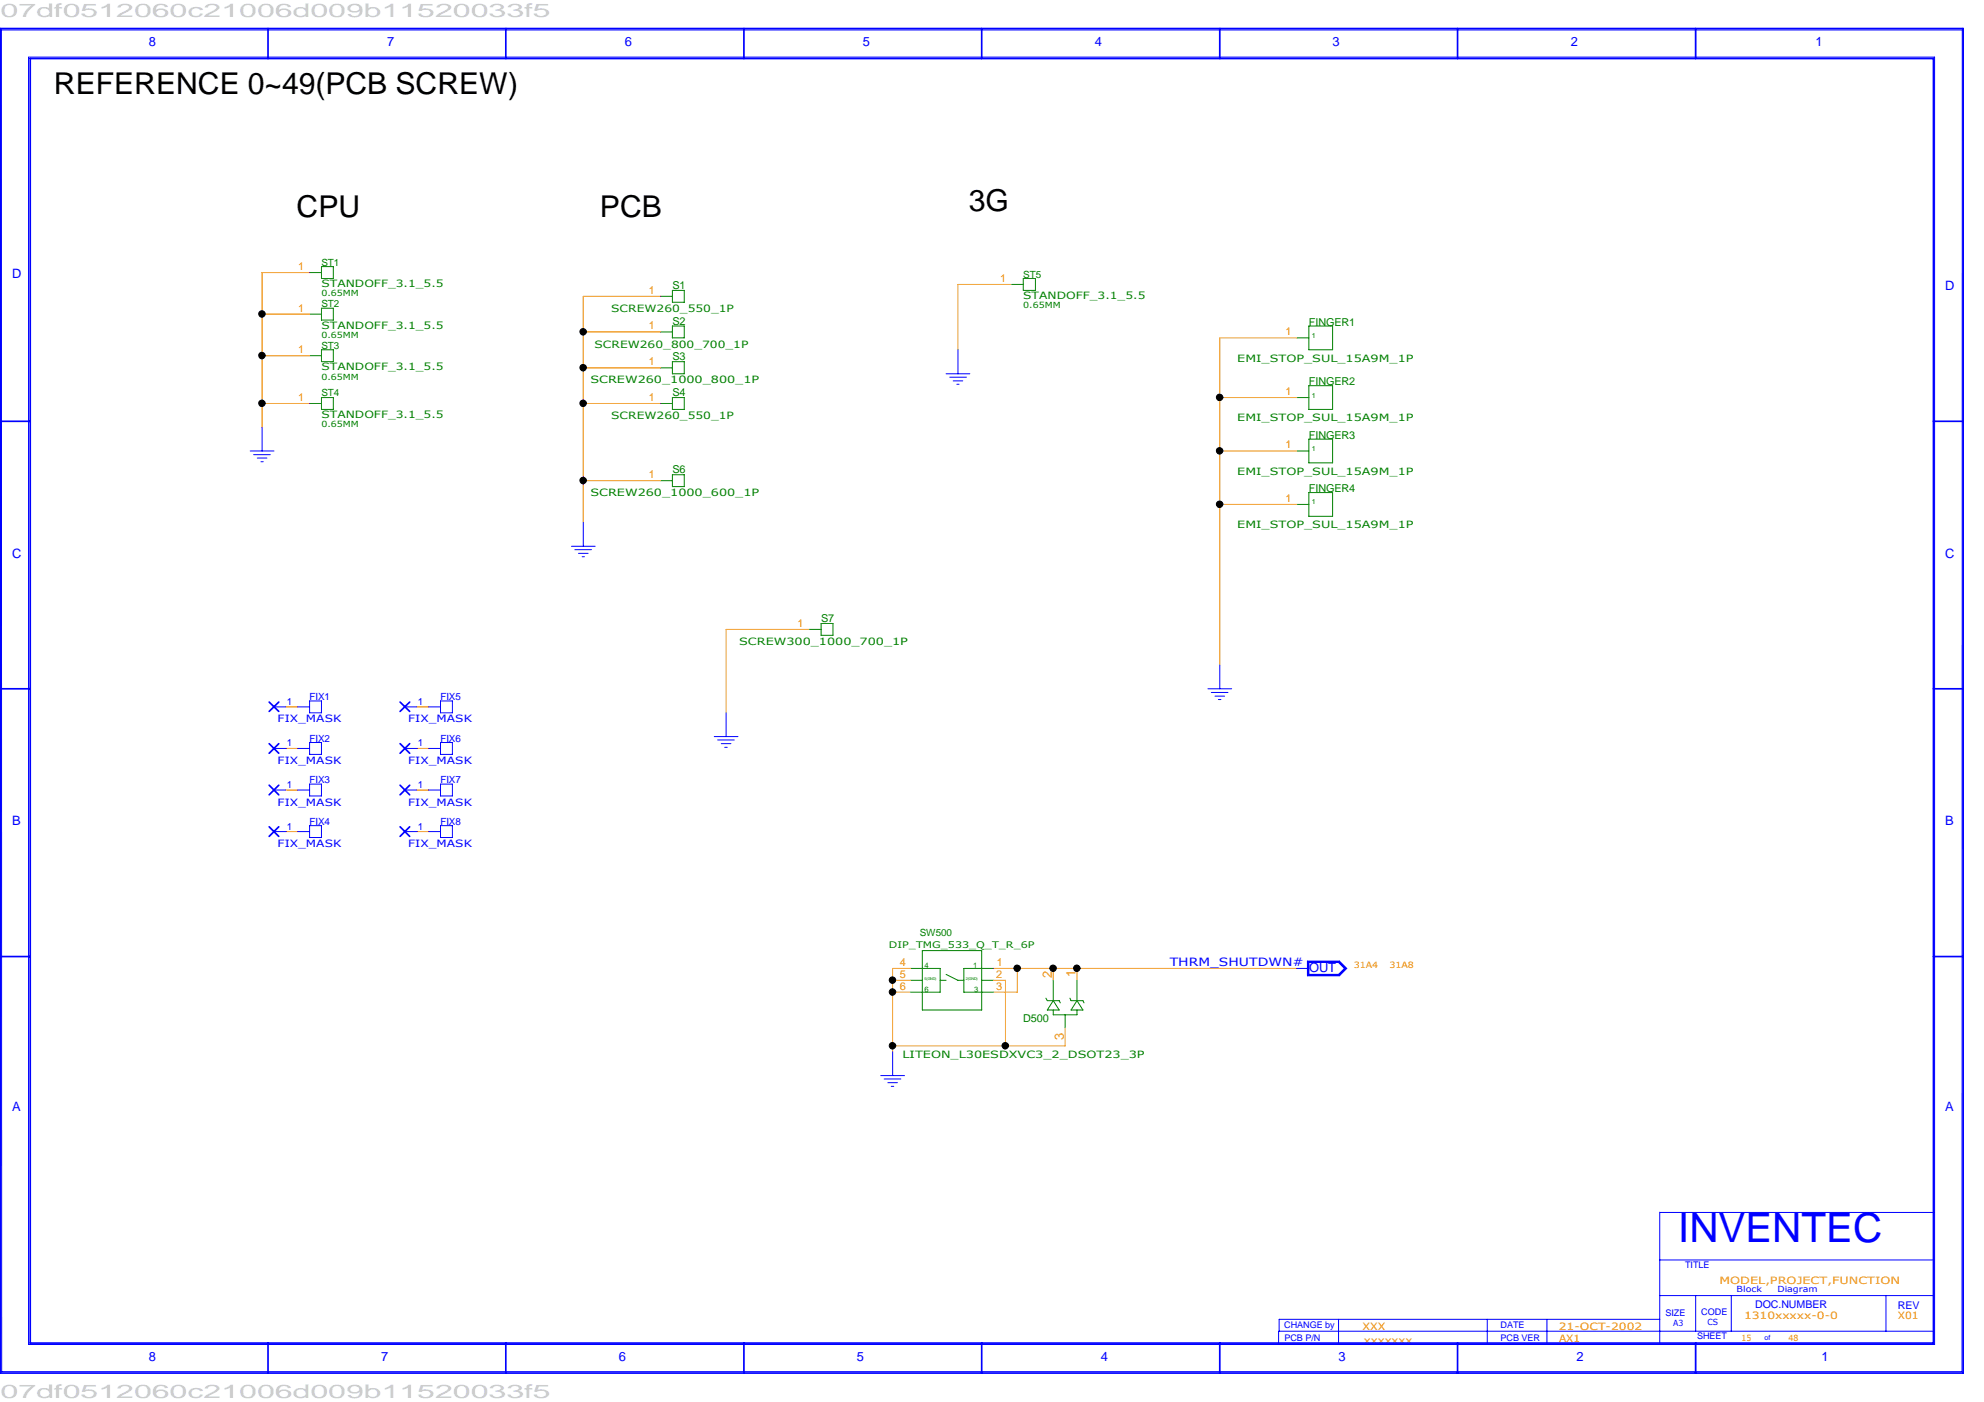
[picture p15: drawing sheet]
<svg xmlns="http://www.w3.org/2000/svg" width="297mm" height="210mm" viewBox="0 0 297 210" stroke-linecap="round" stroke-linejoin="round" font-family="sans-serif">
<defs><g id="words">
<text font-size="6.1" fill="#00f" x="251.2" y="186">INVENTEC</text>
<g font-size="4.5">
<text x="8.1" y="14.1">REFERENCE 0~49(PCB SCREW)</text>
<text x="44.4" y="32.4">CPU</text>
<text x="89.8" y="32.4">PCB</text>
<text x="145" y="31.5">3G</text>
</g>
<g font-size="2.8" fill="#cdcdcd">
<text x=".1" y="2.5">07df0512060c21006d009b11520033f5</text>
<text x=".1" y="209.3">07df0512060c21006d009b11520033f5</text>
</g>
<g font-size="1.9" fill="#00f">
<text x="22.3" y="6.9">8</text>
<text x="58" y="6.9">7</text>
<text x="93.6" y="6.9">6</text>
<text x="129.2" y="6.9">5</text>
<text x="163.9" y="6.9">4</text>
<text x="199.5" y="6.9">3</text>
<text x="235.2" y="6.9">2</text>
<text x="271.8" y="6.9">1</text>
<text x="1.8" y="41.7">D</text>
<text x="291.2" y="43.4">D</text>
<text x="1.8" y="83.5">C</text>
<text x="291.2" y="83.5">C</text>
<text x="1.8" y="123.6">B</text>
<text x="291.2" y="123.6">B</text>
<text x="196" y="145.5">OUT</text>
<text x="1.8" y="166.3">A</text>
<text x="291.2" y="166.3">A</text>
<text x="22.3" y="203.7">8</text>
<text x="57.1" y="203.7">7</text>
<text x="92.7" y="203.7">6</text>
<text x="128.3" y="203.7">5</text>
<text x="164.8" y="203.7">4</text>
<text x="200.4" y="203.7">3</text>
<text x="236" y="203.7">2</text>
<text x="272.7" y="203.7">1</text>
</g>
<g font-size="1.9" fill="#ff8c00">
<text x="157.5" y="146.4" transform="rotate(-90 157.5 146.4)">2</text>
<text x="161" y="146.3" transform="rotate(-90 161 146.3)">1</text>
<text x="159.3" y="155.7" transform="rotate(-90 159.3 155.7)">3</text>
</g>
<text font-size="1.7" fill="#00f" x="175.1" y="144.7">THRM_SHUTDWN#</text>
<g font-size="1.6" fill="#ff8c00">
<text x="44.6" y="40.4">1</text>
<text x="44.6" y="46.7">1</text>
<text x="97.2" y="44">1</text>
<text x="149.7" y="42.2">1</text>
<text x="44.6" y="52.9">1</text>
<text x="97.2" y="49.3">1</text>
<text x="192.4" y="50.2">1</text>
<text x="44.6" y="60">1</text>
<text x="97.2" y="54.7">1</text>
<text x="97.2" y="60">1</text>
<text x="192.4" y="59.1">1</text>
<text x="97.2" y="71.6">1</text>
<text x="192.4" y="67.1">1</text>
<text x="192.4" y="75.1">1</text>
<text x="119.4" y="93.9">1</text>
<text x="134.7" y="148.2">6</text>
<text x="134.7" y="146.4">5</text>
<text x="134.7" y="144.6">4</text>
<text x="149.1" y="148.2">3</text>
<text x="149.1" y="146.4">2</text>
<text x="149.3" y="144.6">1</text>
</g>
<g font-size="1.6" fill="#008000">
<text x="100.7" y="43.3">S1</text>
<text x="100.7" y="53.9">S3</text>
<text x="100.7" y="48.6">S2</text>
<text x="196" y="48.8">FINGER1</text>
<text x="100.7" y="59.3">S4</text>
<text x="196" y="57.7">FINGER2</text>
<text x="196" y="65.7">FINGER3</text>
<text x="100.7" y="70.9">S6</text>
<text x="196" y="73.7">FINGER4</text>
<text x="122.9" y="93.1">S7</text>
<text x="153.2" y="153">D500</text>
</g>
<g font-size="1.6" fill="#00f">
<text x="262.8" y="195.8">DOC.NUMBER</text>
<text x="284.1" y="195.9">REV</text>
</g>
<g font-size="1.5" fill="#008000">
<text x="48.1" y="39.8">ST1</text>
<text x="153.2" y="41.6">ST5</text>
<text x="48.1" y="42.9">STANDOFF_3.1_5.5</text>
<text x="48.1" y="46">ST2</text>
<text x="91.5" y="46.7">SCREW260_550_1P</text>
<text x="153.2" y="44.7">STANDOFF_3.1_5.5</text>
<text x="48.1" y="49.2">STANDOFF_3.1_5.5</text>
<text x="48.1" y="52.2">ST3</text>
<text x="89" y="52">SCREW260_800_700_1P</text>
<text x="48.1" y="55.4">STANDOFF_3.1_5.5</text>
<text x="48.1" y="59.4">ST4</text>
<text x="88.4" y="57.4">SCREW260_1000_800_1P</text>
<text x="185.2" y="54.1">EMI_STOP_SUL_15A9M_1P</text>
<text x="48.1" y="62.5">STANDOFF_3.1_5.5</text>
<text x="91.5" y="62.7">SCREW260_550_1P</text>
<text x="185.2" y="63.1">EMI_STOP_SUL_15A9M_1P</text>
<text x="185.2" y="71.1">EMI_STOP_SUL_15A9M_1P</text>
<text x="88.4" y="74.3">SCREW260_1000_600_1P</text>
<text x="185.2" y="79.1">EMI_STOP_SUL_15A9M_1P</text>
<text x="110.7" y="96.6">SCREW300_1000_700_1P</text>
<text x="137.7" y="140.1">SW500</text>
<text x="135.1" y="158.4">LITEON_L30ESDXVC3_2_DSOT23_3P</text>
</g>
<g font-size="1.5" fill="#00f">
<text x="43" y="105.5">1</text>
<text x="46.4" y="104.8">FIX1</text>
<text x="62.6" y="105.5">1</text>
<text x="66" y="104.8">FIX5</text>
<text x="41.6" y="108.1">FIX_MASK</text>
<text x="43" y="111.7">1</text>
<text x="46.4" y="111">FIX2</text>
<text x="61.1" y="108.1">FIX_MASK</text>
<text x="62.6" y="111.7">1</text>
<text x="66" y="111">FIX6</text>
<text x="41.6" y="114.3">FIX_MASK</text>
<text x="43" y="118">1</text>
<text x="46.4" y="117.3">FIX3</text>
<text x="61.1" y="114.3">FIX_MASK</text>
<text x="62.6" y="118">1</text>
<text x="66" y="117.3">FIX7</text>
<text x="41.6" y="120.6">FIX_MASK</text>
<text x="43" y="124.2">1</text>
<text x="46.4" y="123.5">FIX4</text>
<text x="61.1" y="120.6">FIX_MASK</text>
<text x="62.6" y="124.2">1</text>
<text x="66" y="123.5">FIX8</text>
<text x="41.6" y="126.8">FIX_MASK</text>
<text x="61.1" y="126.8">FIX_MASK</text>
</g>
<g font-size="1.5" fill="#ff8c00">
<text x="257.4" y="192.2">MODEL,PROJECT,FUNCTION</text>
<text x="261.1" y="197.5">1310xxxxx-0-0</text>
<text x="284.1" y="197.5">X01</text>
<text x="204" y="199.1">XXX</text>
<text x="204.2" y="201.2">xxxxxxx</text>
<text x="233.4" y="199.1">21-OCT-2002</text>
<text x="233.4" y="200.9">AX1</text>
</g>
<text font-size="1.4" fill="#008000" x="133.1" y="141.9">DIP_TMG_533_Q_T_R_6P</text>
<g font-size="1.4" fill="#00f">
<text x="252.3" y="189.9">TITLE</text>
<text x="249.3" y="197">SIZE</text>
<text x="254.7" y="196.8">CODE</text>
<text x="192.3" y="198.8">CHANGE by</text>
<text x="192.3" y="200.7">PCB P/N</text>
<text x="224.7" y="198.8">DATE</text>
<text x="224.7" y="200.7">PCB VER</text>
<text x="254.1" y="200.4">SHEET</text>
</g>
<g font-size="1.3" fill="#008000">
<text x="48.1" y="44.4">0.65MM</text>
<text x="153.2" y="46.1">0.65MM</text>
<text x="48.1" y="50.6">0.65MM</text>
<text x="48.1" y="56.9">0.65MM</text>
<text x="48.1" y="64">0.65MM</text>
</g>
<g font-size="1.3" fill="#ff8c00">
<text x="202.7" y="145">31A4</text>
<text x="208" y="145">31A8</text>
<text x="260.7" y="200.7">15</text>
<text x="267.8" y="200.7">48</text>
</g>
<g font-size="1.3" fill="#00f">
<text x="260" y="193.4">Block</text>
<text x="266.1" y="193.4">Diagram</text>
<text x="250.5" y="198.5">A3</text>
<text x="255.6" y="198.4">CS</text>
</g>
<g font-size="1.1" fill="#008000">
<text x="196.4" y="50.6">1</text>
<text x="196.4" y="59.5">1</text>
<text x="196.4" y="67.5">1</text>
<text x="196.4" y="75.5">1</text>
<text x="138.4" y="144.9">4</text>
<text x="138.4" y="148.5">6</text>
<text x="145.7" y="144.9">1</text>
<text x="145.8" y="148.5">3</text>
</g>
<text font-size="1.1" fill="#00f" x="264.2" y="200.6">of</text>
<g font-size=".6" fill="#008000">
<text x="138.4" y="146.8">5(GND)</text>
<text x="144.6" y="146.8">2(GND)</text>
</g>
</g></defs>
<g fill="none" stroke="#008000" stroke-width=".15">
<path d="M48.1 39.9h1.8v1.8h-1.8zM46.4 40.8h1.7M46.4 47h1.7M46.4 53.3h1.7M48.1 52.4h1.8v1.7h-1.8zM48.1 59.5h1.8v1.8h-1.8zM48.1 46.1h1.8v1.8h-1.8zM98.9 49.7h1.8M98.9 44.4h1.8M98.9 55.1h1.8M100.7 48.8h1.7v1.8h-1.7zM100.7 59.5h1.7v1.8h-1.7z"/>
<path d="M100.7 43.5h1.7v1.8h-1.7zM100.7 54.1h1.7v1.9h-1.7zM151.4 42.6h1.8M153.2 41.7h1.8v1.8h-1.8zM194.2 50.6h1.8M194.2 59.5h1.8M196 48.8h3.5v3.6h-3.5zM196 57.7h3.5v3.6h-3.5zM46.4 60.4h1.7M98.9 72h1.8M98.9 60.4h1.8M100.7 71.1h1.7v1.8h-1.7z"/>
<path d="M194.2 67.5h1.8M194.2 75.5h1.8M196 65.7h3.5v3.6h-3.5zM196 73.7h3.5v3.6h-3.5zM121.2 94.2h1.7M122.9 93.3h1.8v1.8h-1.8zM136.3 145h4.5v3.5h-4.5M136.3 146.8h1.8M138.1 142.3h8.9v8.9h-8.9zM140.8 146.8h.8M141.6 145.9l1.8 .9h.9M147 146.8h1.8"/>
<path d="M148.8 145h-4.5v3.5h4.5M156.6 149.4l.2 .4h1.8l.1 .4M157.7 149.8l.9 1.4h-1.8zM157.7 151.2v.7h3.5v-.7M157.7 146.8v3M159.5 151.9v2M160.2 149.4l.2 .4h1.7l.2 .4M161.2 149.8l.9 1.4h-1.7zM161.2 146.8v3"/>
</g>
<g fill="none" stroke="#daa520" stroke-width=".15">
<path d="M151.4 42.6h-8v9.8M182.6 59.5h11.6M194.2 50.6h-11.6v49M87.3 72h11.6M182.6 67.5h11.6M182.6 75.5h11.6M121.2 94.2h-12.5v12.5M133.6 148.5h2.7M133.6 146.8h2.7M136.3 145h-2.7v12.5M148.8 146.8h1.7v9.8M152.3 145v3.5h-3.5"/>
<path d="M157.7 146.8v-1.8h3.5v1.8M159.5 153.9v2.7h-25.9"/>
</g>
<g fill="none" stroke="#f00" stroke-width=".15">
<path d="M39.2 47h7.2M39.2 53.3h7.2M46.4 40.8h-7.2v23.2M87.3 49.7h11.6M87.3 55.1h11.6M98.9 44.4h-11.6v33.8M39.2 60.4h7.2M87.3 60.4h11.6M42.8 118.3h1.8M42.8 112.1h1.8M42.8 105.8h1.8M62.4 118.3h1.8"/>
<path d="M62.4 112.1h1.8M62.4 105.8h1.8M42.8 124.5h1.8M62.4 124.5h1.8M148.8 145h8.9M161.2 145h33"/>
</g>
<g fill="none" stroke="#00f" stroke-width=".15">
<path d="M.2 4.4l.1 201M.3 4.5h293.4M4.3 8.6v192.7M4.3 8.6h285.3v192.7h-285.3M293.8 4.5l-.1 200.9h-293.4M141.6 56h3.6M142.2 56.5h2.5M142.7 57h1.4M143.3 57.5h.3M143.4 52.4v3.6M37.5 67.5h3.5M38 68.1h2.5"/>
<path d="M38.5 68.6h1.5M39.1 69.1h.3M39.2 64v3.5M87.3 78.2v3.6M85.6 81.8h3.5M86.1 82.3h2.5M86.6 82.8h1.4M87.2 83.4h.3M182.6 99.6v3.5M41 118.3h1.8M41 112.1h1.8M41 105.8h1.8"/>
<path d="M44.6 118.3h1.8M44.6 112.1h1.8M44.6 105.8h1.8M46.4 104.9h1.7v1.8h-1.7zM46.4 111.2h1.7v1.7h-1.7zM46.4 117.4h1.7v1.8h-1.7zM60.6 118.3h1.8M60.6 112.1h1.8M60.6 105.8h1.8M64.2 118.3h1.8M64.2 112.1h1.8M64.2 105.8h1.8"/>
<path d="M66 117.4h1.7v1.8h-1.7zM66 111.2h1.7v1.7h-1.7zM66 104.9h1.7v1.8h-1.7zM106.9 110.3h3.6M107.4 110.8h2.5M108 111.3h1.4M108.5 111.9h.4M108.7 106.7v3.6M180.8 103.1h3.6M181.4 103.7h2.5M181.9 104.2h1.4M182.4 104.7h.4"/>
<path d="M41 124.5h1.8M44.6 124.5h1.8M46.4 123.6h1.7v1.8h-1.7zM60.6 124.5h1.8M64.2 124.5h1.8M66 123.6h1.7v1.8h-1.7zM133.6 157.5v3.5M194.2 145h1.8M195.7 143.9h4.8l1.1 1.1-1.1 1.1h-4.8zM195.8 144h4.7l1 1-1 1h-4.7zM195.9 144h4.5l1 1-1 1h-4.5zM196 144.1h4.4l.9 .9-.9 .9h-4.4z"/>
<path d="M131.9 161h3.5M132.4 161.5h2.5M132.9 162.1h1.5M133.4 162.6h.4M191.4 199.3v1.8M200.4 197.5v3.6M222.7 197.5v3.6M231.6 197.5v3.6M248.5 197.5h-57v1.8h98M248.5 181.5v19.6M248.5 194h41M248.5 188.6h41"/>
<path d="M248.6 181.5h41M253.9 194v5.3M259.2 194v5.3M282.4 194v5.3"/>
</g>
<g fill="none" stroke="#00f" stroke-width=".25">
<path d="M0 4.3h293.9v201.3h-293.9zM40.1 4.3v4.5M75.7 4.3v4.5M111.4 4.3v4.5M147 4.3v4.5M182.6 4.3v4.5M218.2 4.3v4.5M253.9 4.3v4.5M289.5 8.8h-285v192.3h285M289.5 8.7v192.4M0 63.1h4.5M289.5 63.1h4.4"/>
<path d="M0 103.1h4.5M40.3 117.6l1.4 1.4M40.3 111.3l1.4 1.5M40.3 105.1l1.4 1.4M41.7 117.6l-1.4 1.4M41.7 111.3l-1.4 1.5M41.7 105.1l-1.4 1.4M59.9 117.6l1.4 1.4M59.9 111.3l1.4 1.5M59.9 105.1l1.4 1.4M61.3 117.6l-1.4 1.4M61.3 111.3l-1.4 1.5"/>
<path d="M61.3 105.1l-1.4 1.4M289.5 103.1h4.4M40.3 123.8l1.4 1.4M41.7 123.8l-1.4 1.4M59.9 123.8l1.4 1.4M61.3 123.8l-1.4 1.4M0 143.2h4.5M289.5 143.2h4.4M40.1 201.1v4.5M75.7 201.1v4.5M111.4 201.1v4.5M147 201.1v4.5"/>
<path d="M182.6 201.1v4.5M218.2 201.1v4.5M253.9 201.1v4.5"/>
</g>
<g fill="#000">
<circle cx="39.2" cy="53.2" r=".49"/>
<circle cx="39.2" cy="47" r=".49"/>
<circle cx="87.3" cy="49.7" r=".49"/>
<circle cx="87.3" cy="55" r=".49"/>
<circle cx="182.6" cy="59.5" r=".49"/>
<circle cx="39.2" cy="60.4" r=".49"/>
<circle cx="87.3" cy="71.9" r=".49"/>
<circle cx="87.3" cy="60.4" r=".49"/>
<circle cx="182.6" cy="75.5" r=".49"/>
<circle cx="182.6" cy="67.5" r=".49"/>
<circle cx="133.6" cy="146.7" r=".49"/>
<circle cx="133.6" cy="148.5" r=".49"/>
<circle cx="133.6" cy="156.6" r=".49"/>
<circle cx="150.5" cy="156.6" r=".49"/>
<circle cx="152.3" cy="145" r=".49"/>
<circle cx="157.7" cy="145" r=".49"/>
<circle cx="161.2" cy="145" r=".49"/>
</g>
<g fill="none" stroke="#000" stroke-width=".15">
<circle cx="39.2" cy="53.2" r=".49"/>
<circle cx="39.2" cy="47" r=".49"/>
<circle cx="87.3" cy="49.7" r=".49"/>
<circle cx="87.3" cy="55" r=".49"/>
<circle cx="182.6" cy="59.5" r=".49"/>
<circle cx="39.2" cy="60.4" r=".49"/>
<circle cx="87.3" cy="71.9" r=".49"/>
<circle cx="87.3" cy="60.4" r=".49"/>
<circle cx="182.6" cy="75.5" r=".49"/>
<circle cx="182.6" cy="67.5" r=".49"/>
<circle cx="133.6" cy="146.7" r=".49"/>
<circle cx="133.6" cy="148.5" r=".49"/>
<circle cx="133.6" cy="156.6" r=".49"/>
<circle cx="150.5" cy="156.6" r=".49"/>
<circle cx="152.3" cy="145" r=".49"/>
<circle cx="157.7" cy="145" r=".49"/>
<circle cx="161.2" cy="145" r=".49"/>
</g>
<use href="#words"/>
</svg>
